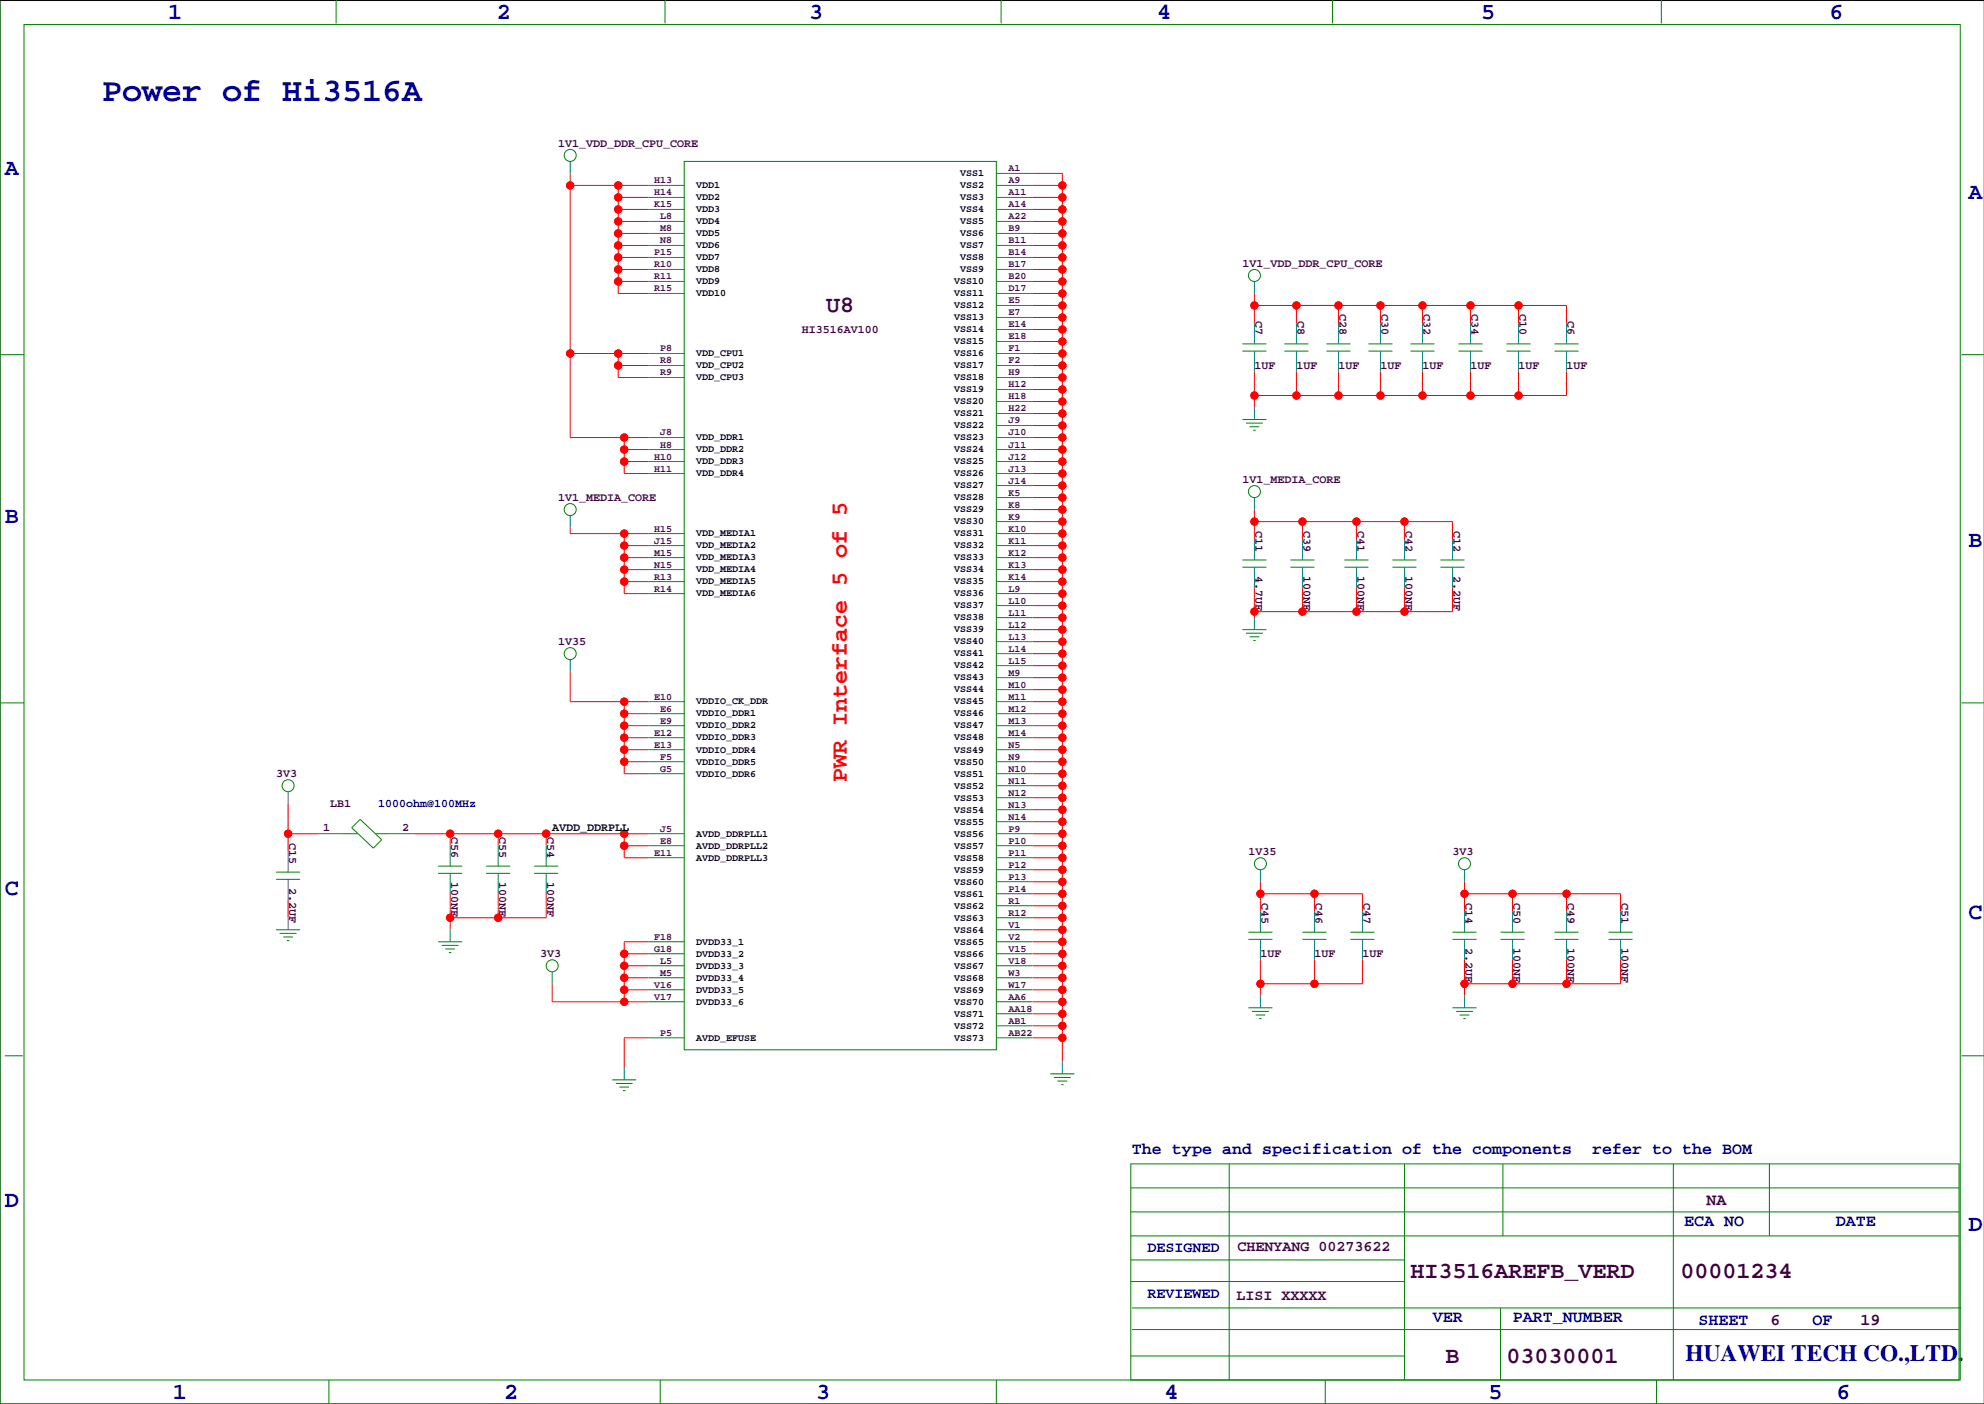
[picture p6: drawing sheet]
<svg xmlns="http://www.w3.org/2000/svg" width="420mm" height="297mm" viewBox="0 0 420 297" stroke-linecap="round" stroke-linejoin="round" font-family="sans-serif">
<defs><g id="words">
<text font-size="7.1" fill="#0000a0" x="21.6" y="21.3">Power of Hi3516A</text>
<g font-size="4.9" fill="#0000a0">
<text x="35.6" y="3.9">1</text>
<text x="105.2" y="3.9">2</text>
<text x="171.2" y="3.9">3</text>
<text x="244.9" y="3.9">4</text>
<text x="313.4" y="3.9">5</text>
<text x="387.1" y="3.9">6</text>
<text x="1" y="36.9">A</text>
<text x="416.6" y="42">A</text>
<text x="1" y="110.6">B</text>
<text x="416.6" y="115.7">B</text>
<text x="1" y="189.3">C</text>
<text x="416.6" y="194.4">C</text>
<text x="1" y="255.4">D</text>
<text x="416.6" y="260.5">D</text>
<text x="356.6" y="288">HUAWEI TECH CO.,LTD.</text>
<text x="36.6" y="296">1</text>
<text x="106.7" y="296">2</text>
<text x="172.7" y="296">3</text>
<text x="246.4" y="296">4</text>
<text x="315" y="296">5</text>
<text x="388.6" y="296">6</text>
</g>
<g font-size="4.9" fill="#400040">
<text x="174.8" y="66">U8</text>
<text x="298.5" y="270.5">HI3516AREFB_VERD</text>
<text x="355.6" y="270.5">00001234</text>
<text x="305.9" y="288.3">B</text>
<text x="318.8" y="288.3">03030001</text>
</g>
<text font-size="4.9" fill="#f00" x="179.2" y="165.4" transform="rotate(-90 179.2 165.4)">PWR Interface 5 of 5</text>
<g font-size="3.5" fill="#0000a0">
<text x="239.5" y="244.2">The type and specification of the components</text>
<text x="336.9" y="244.2">refer to the BOM</text>
<text x="356.4" y="259.4">ECA NO</text>
<text x="388.5" y="259.4">DATE</text>
<text x="303.1" y="279.7">VER</text>
<text x="320.1" y="279.7">PART_NUMBER</text>
<text x="359.4" y="280.3">SHEET</text>
<text x="383.5" y="280.3">OF</text>
</g>
<g font-size="3.5" fill="#400040">
<text x="361.1" y="254.9">NA</text>
<text x="374.6" y="280.3">6</text>
<text x="393.7" y="280.3">19</text>
</g>
<g font-size="3.2" fill="#0000a0">
<text x="242.8" y="264.9">DESIGNED</text>
<text x="242.8" y="274.5">REVIEWED</text>
</g>
<g font-size="3.2" fill="#400040">
<text x="261.9" y="264.7">CHENYANG 00273622</text>
<text x="261.6" y="275.1">LISI XXXXX</text>
</g>
<g font-size="2.5" fill="#400040">
<text x="118.1" y="31.1">1V1_VDD_DDR_CPU_CORE</text>
<text x="262.9" y="56.5">1V1_VDD_DDR_CPU_CORE</text>
<text x="169.7" y="70.4">HI3516AV100</text>
<text x="265.7" y="68" transform="rotate(90 265.7 68)">C7</text>
<text x="274.5" y="68" transform="rotate(90 274.5 68)">C8</text>
<text x="283.4" y="66.5" transform="rotate(90 283.4 66.5)">C28</text>
<text x="292.3" y="66.5" transform="rotate(90 292.3 66.5)">C30</text>
<text x="301.2" y="66.5" transform="rotate(90 301.2 66.5)">C32</text>
<text x="311.4" y="66.5" transform="rotate(90 311.4 66.5)">C34</text>
<text x="321.5" y="66.5" transform="rotate(90 321.5 66.5)">C10</text>
<text x="331.7" y="68" transform="rotate(90 331.7 68)">C6</text>
<text x="265.4" y="78.1">1UF</text>
<text x="274.3" y="78.1">1UF</text>
<text x="283.2" y="78.1">1UF</text>
<text x="292.1" y="78.1">1UF</text>
<text x="301" y="78.1">1UF</text>
<text x="311.2" y="78.1">1UF</text>
<text x="321.3" y="78.1">1UF</text>
<text x="331.5" y="78.1">1UF</text>
<text x="118.1" y="106">1V1_MEDIA_CORE</text>
<text x="262.9" y="102.2">1V1_MEDIA_CORE</text>
<text x="265.7" y="112.3" transform="rotate(90 265.7 112.3)">C11</text>
<text x="275.8" y="112.3" transform="rotate(90 275.8 112.3)">C39</text>
<text x="287.2" y="112.3" transform="rotate(90 287.2 112.3)">C41</text>
<text x="297.4" y="112.3" transform="rotate(90 297.4 112.3)">C42</text>
<text x="307.6" y="112.3" transform="rotate(90 307.6 112.3)">C12</text>
<text x="265.7" y="121.8" transform="rotate(90 265.7 121.8)">4.7UF</text>
<text x="275.8" y="121.8" transform="rotate(90 275.8 121.8)">100NF</text>
<text x="287.2" y="121.8" transform="rotate(90 287.2 121.8)">100NF</text>
<text x="297.4" y="121.8" transform="rotate(90 297.4 121.8)">100NF</text>
<text x="307.6" y="121.8" transform="rotate(90 307.6 121.8)">2.2UF</text>
<text x="118.1" y="136.5">1V35</text>
<text x="58.4" y="164.5">3V3</text>
<text x="69.8" y="170.8">LB1</text>
<text x="61.2" y="178.3" transform="rotate(90 61.2 178.3)">C15</text>
<text x="68.4" y="175.9">1</text>
<text x="85.1" y="175.9">2</text>
<text x="95.5" y="177" transform="rotate(90 95.5 177)">C56</text>
<text x="105.6" y="177" transform="rotate(90 105.6 177)">C55</text>
<text x="115.8" y="177" transform="rotate(90 115.8 177)">C54</text>
<text x="264.2" y="181">1V35</text>
<text x="307.3" y="181">3V3</text>
<text x="61.2" y="187.8" transform="rotate(90 61.2 187.8)">2.2UF</text>
<text x="95.5" y="186.5" transform="rotate(90 95.5 186.5)">100NF</text>
<text x="105.6" y="186.5" transform="rotate(90 105.6 186.5)">100NF</text>
<text x="115.8" y="186.5" transform="rotate(90 115.8 186.5)">100NF</text>
<text x="266.9" y="191" transform="rotate(90 266.9 191)">C45</text>
<text x="278.4" y="191" transform="rotate(90 278.4 191)">C46</text>
<text x="288.5" y="191" transform="rotate(90 288.5 191)">C47</text>
<text x="310.1" y="191" transform="rotate(90 310.1 191)">C14</text>
<text x="320.3" y="191" transform="rotate(90 320.3 191)">C50</text>
<text x="331.7" y="191" transform="rotate(90 331.7 191)">C49</text>
<text x="343.1" y="191" transform="rotate(90 343.1 191)">C51</text>
<text x="114.3" y="202.6">3V3</text>
<text x="266.7" y="202.6">1UF</text>
<text x="278.1" y="202.6">1UF</text>
<text x="288.3" y="202.6">1UF</text>
<text x="310.1" y="200.5" transform="rotate(90 310.1 200.5)">2.2UF</text>
<text x="320.3" y="200.5" transform="rotate(90 320.3 200.5)">100NF</text>
<text x="331.7" y="200.5" transform="rotate(90 331.7 200.5)">100NF</text>
<text x="343.1" y="200.5" transform="rotate(90 343.1 200.5)">100NF</text>
</g>
<text font-size="2.5" fill="#0000a0" x="80" y="170.8">1000ohm@100MHz</text>
<text font-size="2.5" x="116.8" y="175.9">AVDD_DDRPLL</text>
<g font-size="2.1" fill="#400040">
<text x="138.4" y="38.8">H13</text>
<text x="138.4" y="41.3">H14</text>
<text x="213.4" y="36.3">A1</text>
<text x="213.4" y="38.8">A9</text>
<text x="213.4" y="41.3">A11</text>
<text x="138.4" y="43.9">K15</text>
<text x="139.7" y="46.4">L8</text>
<text x="213.4" y="43.9">A14</text>
<text x="213.4" y="46.4">A22</text>
<text x="139.7" y="49">M8</text>
<text x="139.7" y="51.5">N8</text>
<text x="213.4" y="49">B9</text>
<text x="213.4" y="51.5">B11</text>
<text x="138.4" y="54">P15</text>
<text x="138.4" y="56.6">R10</text>
<text x="138.4" y="59.1">R11</text>
<text x="213.4" y="54">B14</text>
<text x="213.4" y="56.6">B17</text>
<text x="213.4" y="59.1">B20</text>
<text x="138.4" y="61.7">R15</text>
<text x="213.4" y="61.7">D17</text>
<text x="213.4" y="64.2">E5</text>
<text x="213.4" y="66.7">E7</text>
<text x="213.4" y="69.3">E14</text>
<text x="213.4" y="71.8">E18</text>
<text x="139.7" y="74.4">P8</text>
<text x="139.7" y="76.9">R8</text>
<text x="213.4" y="74.4">F1</text>
<text x="213.4" y="76.9">F2</text>
<text x="139.7" y="79.4">R9</text>
<text x="213.4" y="79.4">H9</text>
<text x="213.4" y="82">H12</text>
<text x="213.4" y="84.5">H18</text>
<text x="213.4" y="87.1">H22</text>
<text x="213.4" y="89.6">J9</text>
<text x="139.7" y="92.1">J8</text>
<text x="139.7" y="94.7">H8</text>
<text x="213.4" y="92.1">J10</text>
<text x="213.4" y="94.7">J11</text>
<text x="138.4" y="97.2">H10</text>
<text x="138.4" y="99.8">H11</text>
<text x="213.4" y="97.2">J12</text>
<text x="213.4" y="99.8">J13</text>
<text x="213.4" y="102.3">J14</text>
<text x="213.4" y="104.8">K5</text>
<text x="213.4" y="107.4">K8</text>
<text x="138.4" y="112.5">H15</text>
<text x="213.4" y="109.9">K9</text>
<text x="213.4" y="112.5">K10</text>
<text x="138.4" y="115">J15</text>
<text x="138.4" y="117.5">M15</text>
<text x="213.4" y="115">K11</text>
<text x="213.4" y="117.5">K12</text>
<text x="138.4" y="120.1">N15</text>
<text x="138.4" y="122.6">R13</text>
<text x="138.4" y="125.2">R14</text>
<text x="213.4" y="120.1">K13</text>
<text x="213.4" y="122.6">K14</text>
<text x="213.4" y="125.2">L9</text>
<text x="213.4" y="127.7">L10</text>
<text x="213.4" y="130.2">L11</text>
<text x="213.4" y="132.8">L12</text>
<text x="213.4" y="135.3">L13</text>
<text x="213.4" y="137.9">L14</text>
<text x="213.4" y="140.4">L15</text>
<text x="213.4" y="142.9">M9</text>
<text x="138.4" y="148">E10</text>
<text x="213.4" y="145.5">M10</text>
<text x="213.4" y="148">M11</text>
<text x="138.4" y="155.6">E12</text>
<text x="139.7" y="150.6">E6</text>
<text x="139.7" y="153.1">E9</text>
<text x="213.4" y="150.6">M12</text>
<text x="213.4" y="153.1">M13</text>
<text x="213.4" y="155.6">M14</text>
<text x="138.4" y="158.2">E13</text>
<text x="139.7" y="160.7">F5</text>
<text x="213.4" y="158.2">N5</text>
<text x="213.4" y="160.7">N9</text>
<text x="139.7" y="163.3">G5</text>
<text x="213.4" y="163.3">N10</text>
<text x="213.4" y="165.8">N11</text>
<text x="213.4" y="168.3">N12</text>
<text x="213.4" y="170.9">N13</text>
<text x="213.4" y="173.4">N14</text>
<text x="139.7" y="176">J5</text>
<text x="139.7" y="178.5">E8</text>
<text x="213.4" y="176">P9</text>
<text x="213.4" y="178.5">P10</text>
<text x="138.4" y="181">E11</text>
<text x="213.4" y="181">P11</text>
<text x="213.4" y="183.6">P12</text>
<text x="213.4" y="186.1">P13</text>
<text x="213.4" y="188.7">P14</text>
<text x="213.4" y="191.2">R1</text>
<text x="213.4" y="193.7">R12</text>
<text x="213.4" y="196.3">V1</text>
<text x="138.4" y="198.8">F18</text>
<text x="138.4" y="201.4">G18</text>
<text x="139.7" y="203.9">L5</text>
<text x="213.4" y="198.8">V2</text>
<text x="213.4" y="201.4">V15</text>
<text x="213.4" y="203.9">V18</text>
<text x="138.4" y="209">V16</text>
<text x="139.7" y="206.4">M5</text>
<text x="213.4" y="206.4">W3</text>
<text x="213.4" y="209">W17</text>
<text x="138.4" y="211.5">V17</text>
<text x="213.4" y="211.5">AA6</text>
<text x="213.4" y="214.1">AA18</text>
<text x="139.7" y="219.1">P5</text>
<text x="213.4" y="216.6">AB1</text>
<text x="213.4" y="219.1">AB22</text>
</g>
<g font-size="2.1">
<text x="147.3" y="39.8">VDD1</text>
<text x="203.2" y="37.3">VSS1</text>
<text x="203.2" y="39.8">VSS2</text>
<text x="147.3" y="42.4">VDD2</text>
<text x="147.3" y="44.9">VDD3</text>
<text x="147.3" y="47.4">VDD4</text>
<text x="203.2" y="42.4">VSS3</text>
<text x="203.2" y="44.9">VSS4</text>
<text x="203.2" y="47.4">VSS5</text>
<text x="147.3" y="50">VDD5</text>
<text x="147.3" y="52.5">VDD6</text>
<text x="203.2" y="50">VSS6</text>
<text x="203.2" y="52.5">VSS7</text>
<text x="147.3" y="55.1">VDD7</text>
<text x="147.3" y="57.6">VDD8</text>
<text x="203.2" y="55.1">VSS8</text>
<text x="203.2" y="57.6">VSS9</text>
<text x="147.3" y="60.1">VDD9</text>
<text x="147.3" y="62.7">VDD10</text>
<text x="201.9" y="60.1">VSS10</text>
<text x="201.9" y="62.7">VSS11</text>
<text x="201.9" y="65.2">VSS12</text>
<text x="201.9" y="67.8">VSS13</text>
<text x="201.9" y="70.3">VSS14</text>
<text x="147.3" y="75.4">VDD_CPU1</text>
<text x="147.3" y="77.9">VDD_CPU2</text>
<text x="201.9" y="72.8">VSS15</text>
<text x="201.9" y="75.4">VSS16</text>
<text x="201.9" y="77.9">VSS17</text>
<text x="147.3" y="80.5">VDD_CPU3</text>
<text x="201.9" y="80.5">VSS18</text>
<text x="201.9" y="83">VSS19</text>
<text x="201.9" y="85.5">VSS20</text>
<text x="201.9" y="88.1">VSS21</text>
<text x="147.3" y="93.2">VDD_DDR1</text>
<text x="147.3" y="95.7">VDD_DDR2</text>
<text x="201.9" y="90.6">VSS22</text>
<text x="201.9" y="93.2">VSS23</text>
<text x="201.9" y="95.7">VSS24</text>
<text x="147.3" y="98.2">VDD_DDR3</text>
<text x="147.3" y="100.8">VDD_DDR4</text>
<text x="201.9" y="98.2">VSS25</text>
<text x="201.9" y="100.8">VSS26</text>
<text x="201.9" y="103.3">VSS27</text>
<text x="201.9" y="105.9">VSS28</text>
<text x="147.3" y="113.5">VDD_MEDIA1</text>
<text x="201.9" y="108.4">VSS29</text>
<text x="201.9" y="110.9">VSS30</text>
<text x="201.9" y="113.5">VSS31</text>
<text x="147.3" y="116">VDD_MEDIA2</text>
<text x="147.3" y="118.6">VDD_MEDIA3</text>
<text x="201.9" y="116">VSS32</text>
<text x="201.9" y="118.6">VSS33</text>
<text x="147.3" y="121.1">VDD_MEDIA4</text>
<text x="147.3" y="123.6">VDD_MEDIA5</text>
<text x="201.9" y="121.1">VSS34</text>
<text x="201.9" y="123.6">VSS35</text>
<text x="147.3" y="126.2">VDD_MEDIA6</text>
<text x="201.9" y="126.2">VSS36</text>
<text x="201.9" y="128.7">VSS37</text>
<text x="201.9" y="131.3">VSS38</text>
<text x="201.9" y="133.8">VSS39</text>
<text x="201.9" y="136.3">VSS40</text>
<text x="201.9" y="138.9">VSS41</text>
<text x="201.9" y="141.4">VSS42</text>
<text x="201.9" y="144">VSS43</text>
<text x="147.3" y="149">VDDIO_CK_DDR</text>
<text x="201.9" y="146.5">VSS44</text>
<text x="201.9" y="149">VSS45</text>
<text x="147.3" y="151.6">VDDIO_DDR1</text>
<text x="147.3" y="154.1">VDDIO_DDR2</text>
<text x="201.9" y="151.6">VSS46</text>
<text x="201.9" y="154.1">VSS47</text>
<text x="147.3" y="156.7">VDDIO_DDR3</text>
<text x="147.3" y="159.2">VDDIO_DDR4</text>
<text x="147.3" y="161.7">VDDIO_DDR5</text>
<text x="201.9" y="156.7">VSS48</text>
<text x="201.9" y="159.2">VSS49</text>
<text x="201.9" y="161.7">VSS50</text>
<text x="147.3" y="164.3">VDDIO_DDR6</text>
<text x="201.9" y="164.3">VSS51</text>
<text x="201.9" y="166.8">VSS52</text>
<text x="201.9" y="169.4">VSS53</text>
<text x="201.9" y="171.9">VSS54</text>
<text x="147.3" y="177">AVDD_DDRPLL1</text>
<text x="147.3" y="179.5">AVDD_DDRPLL2</text>
<text x="201.9" y="174.4">VSS55</text>
<text x="201.9" y="177">VSS56</text>
<text x="201.9" y="179.5">VSS57</text>
<text x="147.3" y="182.1">AVDD_DDRPLL3</text>
<text x="201.9" y="182.1">VSS58</text>
<text x="201.9" y="184.6">VSS59</text>
<text x="201.9" y="187.1">VSS60</text>
<text x="201.9" y="189.7">VSS61</text>
<text x="201.9" y="192.2">VSS62</text>
<text x="201.9" y="194.8">VSS63</text>
<text x="201.9" y="197.3">VSS64</text>
<text x="147.3" y="199.8">DVDD33_1</text>
<text x="147.3" y="202.4">DVDD33_2</text>
<text x="201.9" y="199.8">VSS65</text>
<text x="201.9" y="202.4">VSS66</text>
<text x="147.3" y="204.9">DVDD33_3</text>
<text x="147.3" y="207.5">DVDD33_4</text>
<text x="201.9" y="204.9">VSS67</text>
<text x="201.9" y="207.5">VSS68</text>
<text x="147.3" y="210">DVDD33_5</text>
<text x="147.3" y="212.5">DVDD33_6</text>
<text x="201.9" y="210">VSS69</text>
<text x="201.9" y="212.5">VSS70</text>
<text x="201.9" y="215.1">VSS71</text>
<text x="147.3" y="220.2">AVDD_EFUSE</text>
<text x="201.9" y="217.6">VSS72</text>
<text x="201.9" y="220.2">VSS73</text>
</g>
</g></defs>
<path d="M419.9 .1h-419.9v296.9h419.9" fill="none" stroke="#000" stroke-width=".21"/>
<g fill="none" stroke="#008080" stroke-width=".21">
<path d="M120.6 34.1v2.6M137.2 39.2h7.6M210.8 36.7h7.6M210.8 39.2h7.6M137.2 41.8h7.6M137.2 44.3h7.6M137.2 46.8h7.6M137.2 49.4h7.6M137.2 51.9h7.6M137.2 54.5h7.6M137.2 57h7.6M137.2 59.5h7.6"/>
<path d="M210.8 41.8h7.6M210.8 44.3h7.6M210.8 46.8h7.6M210.8 49.4h7.6M210.8 51.9h7.6M210.8 54.5h7.6M210.8 57h7.6M210.8 59.5h7.6M265.4 59.5v2.6M137.2 62.1h7.6M137.2 74.8h7.6M137.2 77.3h7.6"/>
<path d="M137.2 79.9h7.6M210.8 62.1h7.6M210.8 64.6h7.6M210.8 67.2h7.6M210.8 69.7h7.6M210.8 72.2h7.6M210.8 74.8h7.6M210.8 77.3h7.6M210.8 79.9h7.6M265.4 68.4v4.4M265.4 74.3v4.3M274.3 68.4v4.4"/>
<path d="M274.3 74.3v4.3M283.2 68.4v4.4M283.2 74.3v4.3M292.1 68.4v4.4M292.1 74.3v4.3M301 68.4v4.4M301 74.3v4.3M311.1 68.4v4.4M311.1 74.3v4.3M321.3 68.4v4.4M321.3 74.3v4.3M331.5 68.4v4.4"/>
<path d="M331.5 74.3v4.3M137.2 92.6h7.6M137.2 95.1h7.6M137.2 97.6h7.6M210.8 82.4h7.6M210.8 84.9h7.6M210.8 87.5h7.6M210.8 90h7.6M210.8 92.6h7.6M210.8 95.1h7.6M210.8 97.6h7.6M265.4 86.2v2.6"/>
<path d="M120.6 109.1v2.5M137.2 100.2h7.6M137.2 112.9h7.6M137.2 115.4h7.6M137.2 118h7.6M210.8 100.2h7.6M210.8 102.7h7.6M210.8 105.3h7.6M210.8 107.8h7.6M210.8 110.3h7.6M210.8 112.9h7.6M210.8 115.4h7.6"/>
<path d="M210.8 118h7.6M265.4 105.3v2.5M265.4 114.2v4.3M275.6 114.2v4.3M287 114.2v4.3M297.2 114.2v4.3M307.3 114.2v4.3M120.6 139.6v2.5M137.2 120.5h7.6M137.2 123h7.6M137.2 125.6h7.6M210.8 120.5h7.6"/>
<path d="M210.8 123h7.6M210.8 125.6h7.6M210.8 128.1h7.6M210.8 130.7h7.6M210.8 133.2h7.6M210.8 135.7h7.6M210.8 138.3h7.6M265.4 120v4.3M265.4 130.7v2.5M275.6 120v4.3M287 120v4.3M297.2 120v4.3"/>
<path d="M307.3 120v4.3M137.2 148.4h7.6M137.2 151h7.6M137.2 153.5h7.6M137.2 156.1h7.6M137.2 158.6h7.6M210.8 140.8h7.6M210.8 143.4h7.6M210.8 145.9h7.6M210.8 148.4h7.6M210.8 151h7.6M210.8 153.5h7.6"/>
<path d="M210.8 156.1h7.6M210.8 158.6h7.6M61 167.5v2.5M67.3 176.4h5.1M82.5 176.4h5.1M95.2 178.9v4.3M105.4 178.9v4.3M115.6 178.9v4.3M137.2 176.4h7.6M137.2 161.1h7.6M137.2 163.7h7.6M137.2 178.9h7.6"/>
<path d="M210.8 176.4h7.6M210.8 161.1h7.6M210.8 163.7h7.6M210.8 166.2h7.6M210.8 168.8h7.6M210.8 171.3h7.6M210.8 173.8h7.6M210.8 178.9h7.6M61 180.2v4.3M61 186v4.4M61 194.2v2.5M95.2 184.8v4.3"/>
<path d="M95.2 196.7v2.5M105.4 184.8v4.3M115.6 184.8v4.3M137.2 181.5h7.6M137.2 199.2h7.6M210.8 181.5h7.6M210.8 184h7.6M210.8 186.5h7.6M210.8 189.1h7.6M210.8 191.6h7.6M210.8 194.2h7.6M210.8 196.7h7.6"/>
<path d="M210.8 199.2h7.6M266.7 184v2.5M266.7 192.9v4.3M266.7 198.7v4.4M278.1 192.9v4.3M278.1 198.7v4.4M288.3 192.9v4.3M288.3 198.7v4.4M309.9 184v2.5M309.9 192.9v4.3M309.9 198.7v4.4M320 192.9v4.3"/>
<path d="M320 198.7v4.4M331.5 192.9v4.3M331.5 198.7v4.4M342.9 192.9v4.3M342.9 198.7v4.4M116.8 205.6v2.5M137.2 201.8h7.6M137.2 204.3h7.6M137.2 206.9h7.6M137.2 209.4h7.6M137.2 211.9h7.6M137.2 219.6h7.6"/>
<path d="M210.8 201.8h7.6M210.8 204.3h7.6M210.8 206.9h7.6M210.8 209.4h7.6M210.8 211.9h7.6M210.8 214.5h7.6M210.8 217h7.6M210.8 219.6h7.6M266.7 210.7v2.5M309.9 210.7v2.5M132.1 225.9v2.6M224.8 224.6v2.6"/>
</g>
<g fill="none" stroke="#008000" stroke-width=".21">
<path d="M0 -.1v297.1h419.9M71.1 0v4.9M140.7 0v4.9M211.8 0v4.9M281.9 0v4.9M351.5 0v4.9M5.1 5.2h409.7v286.8h-409.7zM144.8 34.1h66v188h-66zM0 75h5.1M262.9 72.8h5.1M262.9 74.3h5.1M271.8 72.8h5.1"/>
<path d="M271.8 74.3h5.1M280.7 72.8h5.1M280.7 74.3h5.1M289.6 72.8h5M289.6 74.3h5M298.4 72.8h5.1M298.4 74.3h5.1M308.6 72.8h5.1M308.6 74.3h5.1M318.8 72.8h5M318.8 74.3h5M328.9 72.8h5.1"/>
<path d="M328.9 74.3h5.1M415 75h4.9M262.9 88.8h5.1M263.7 89.5h3.5M264.4 90.3h2M265.2 91h.5M262.9 118.5h5.1M273 118.5h5.1M284.5 118.5h5.1M294.6 118.5h5.1M304.8 118.5h5.1M262.9 133.2h5.1"/>
<path d="M262.9 120h5.1M263.7 134h3.5M264.4 134.7h2M265.2 135.5h.5M273 120h5.1M284.5 120h5.1M294.6 120h5.1M304.8 120h5.1M0 148.7h5.1M415 148.7h4.9M72.4 176.4h3.3M76.2 173.3l4.6 4.4-1.8 1.7-4.6-4.3z"/>
<path d="M79.5 176.4h3M58.4 196.7h5.1M58.4 184.5h5.1M58.4 186h5.1M59.2 197.5h3.5M59.9 198.2h2.1M60.7 199h.5M92.7 199.2h5.1M92.7 183.2h5.1M92.7 184.8h5.1M102.9 183.2h5M102.9 184.8h5"/>
<path d="M113 183.2h5.1M113 184.8h5.1M264.2 197.2h5M264.2 198.7h5M275.6 197.2h5.1M275.6 198.7h5.1M285.8 197.2h5M285.8 198.7h5M307.3 197.2h5.1M307.3 198.7h5.1M317.5 197.2h5.1M317.5 198.7h5.1"/>
<path d="M328.9 197.2h5.1M328.9 198.7h5.1M340.4 197.2h5M340.4 198.7h5M93.5 200h3.5M94.2 200.8h2.1M95 201.5h.5M264.2 213.2h5M264.9 214h3.6M265.7 214.7h2M266.4 215.5h.6M307.3 213.2h5.1"/>
<path d="M308.1 214h3.6M308.9 214.7h2M309.6 215.5h.5M1 223.4h3.8M129.5 228.5h5.1M130.3 229.2h3.6M131.1 230h2M131.8 230.7h.5M222.2 227.2h5.1M223 228h3.6M223.8 228.7h2M224.5 229.5h.5"/>
<path d="M415 223.4h4.9M239.3 246.2h175.2v45.8h-175.2zM239.3 251.3h175.2M239.3 256.4h175.2M260.1 246.2v45.8M297.2 246.2v45.8M318 246.2v15.3M354.1 246.2v45.8M374.4 246.2v15.3M239.3 266.6h57.9M239.3 261.5h175.2M239.3 271.1h57.9"/>
<path d="M239.5 276.7h175.5M317.5 276.7v15.3M69.6 292v5M139.7 292v5M210.8 292v5M239.3 286.9h57.9M239.5 281.3h175M280.4 292v5M350.5 292v5M383.5 287.4h.1"/>
<circle cx="120.6" cy="32.9" r="1.27"/>
<circle cx="265.4" cy="58.3" r="1.27"/>
<circle cx="120.6" cy="107.8" r="1.27"/>
<circle cx="265.4" cy="104" r="1.27"/>
<circle cx="120.6" cy="138.3" r="1.27"/>
<circle cx="61" cy="166.2" r="1.27"/>
<circle cx="266.7" cy="182.7" r="1.27"/>
<circle cx="309.9" cy="182.7" r="1.27"/>
<circle cx="116.8" cy="204.3" r="1.27"/>
</g>
<g fill="none" stroke="#f00" stroke-width=".21">
<path d="M120.6 36.7v55.9h16.6M120.6 39.2h16.6M130.8 39.2v22.9h6.4M218.4 36.7h6.4v187.9M218.4 39.2h6.4M130.8 59.5h6.4M130.8 57h6.4M130.8 54.5h6.4M130.8 51.9h6.4M130.8 46.8h6.4M130.8 44.3h6.4M130.8 49.4h6.4"/>
<path d="M130.8 41.8h6.4M218.4 59.5h6.4M218.4 57h6.4M218.4 54.5h6.4M218.4 51.9h6.4M218.4 46.8h6.4M218.4 44.3h6.4M218.4 49.4h6.4M218.4 41.8h6.4M120.6 74.8h16.6M130.8 77.3h6.4M130.8 74.8v5.1h6.4"/>
<path d="M218.4 62.1h6.4M218.4 64.6h6.4M218.4 67.2h6.4M218.4 74.8h6.4M218.4 69.7h6.4M218.4 72.2h6.4M218.4 77.3h6.4M218.4 79.9h6.4M265.4 64.6h66.1v3.8M265.4 62.1v6.3M265.4 78.6v7.6M274.3 64.6v3.8"/>
<path d="M274.3 78.6v5.1M283.2 64.6v3.8M283.2 78.6v5.1M292.1 64.6v3.8M292.1 78.6v5.1M301 64.6v3.8M301 78.6v5.1M311.1 64.6v3.8M311.1 78.6v5.1M321.3 64.6v3.8M321.3 78.6v5.1M331.5 78.6v5.1h-66.1"/>
<path d="M132.1 92.6v7.6h5.1M132.1 95.1h5.1M132.1 97.6h5.1M218.4 92.6h6.4M218.4 90h6.4M218.4 95.1h6.4M218.4 97.6h6.4M218.4 82.4h6.4M218.4 84.9h6.4M218.4 87.5h6.4M120.6 111.6v1.3h16.6M132.1 112.9v12.7h5.1"/>
<path d="M132.1 115.4h5.1M132.1 118h5.1M218.4 102.7h6.4M218.4 107.8h6.4M218.4 110.3h6.4M218.4 112.9h6.4M218.4 115.4h6.4M218.4 118h6.4M218.4 105.3h6.4M218.4 100.2h6.4M265.4 107.8v6.4M265.4 110.3h41.9v3.9"/>
<path d="M275.6 110.3v3.9M287 110.3v3.9M297.2 110.3v3.9M132.1 120.5h5.1M132.1 123h5.1M218.4 133.2h6.4M218.4 135.7h6.4M218.4 138.3h6.4M218.4 120.5h6.4M218.4 123h6.4M218.4 130.7h6.4M218.4 125.6h6.4"/>
<path d="M218.4 128.1h6.4M265.4 124.3v6.4M275.6 124.3v5.1M287 124.3v5.1M297.2 124.3v5.1M307.3 124.3v5.1h-41.9M120.6 142.1v6.3h16.6M132.1 148.4v15.3h5.1M132.1 156.1h5.1M132.1 151h5.1M132.1 153.5h5.1M132.1 158.6h5.1"/>
<path d="M218.4 140.8h6.4M218.4 143.4h6.4M218.4 145.9h6.4M218.4 148.4h6.4M218.4 156.1h6.4M218.4 151h6.4M218.4 153.5h6.4M218.4 158.6h6.4M61 176.4h6.3M61 170v10.2M87.6 176.4h49.6M95.2 176.4v2.5"/>
<path d="M105.4 176.4v2.5M115.6 176.4v2.5M132.1 176.4v5.1h5.1M132.1 178.9h5.1M132.1 161.1h5.1M218.4 176.4h6.4M218.4 178.9h6.4M218.4 161.1h6.4M218.4 163.7h6.4M218.4 166.2h6.4M218.4 168.8h6.4M218.4 171.3h6.4"/>
<path d="M218.4 173.8h6.4M61 190.4v3.8M95.2 189.1v7.6M105.4 189.1v5.1M115.6 189.1v5.1h-20.4M137.2 199.2h-5.1v12.7M218.4 181.5h6.4M218.4 194.2h6.4M218.4 199.2h6.4M218.4 189.1h6.4M218.4 191.6h6.4M218.4 184h6.4"/>
<path d="M218.4 186.5h6.4M218.4 196.7h6.4M266.7 189.1h21.6v3.8M266.7 186.5v6.4M278.1 189.1v3.8M309.9 189.1h33v3.8M309.9 186.5v6.4M320 189.1v3.8M331.5 189.1v3.8M116.8 208.1v3.8h20.4M132.1 209.4h5.1M132.1 206.9h5.1"/>
<path d="M132.1 204.3h5.1M132.1 201.8h5.1M137.2 219.6h-5.1v6.3M218.4 209.4h6.4M218.4 211.9h6.4M218.4 206.9h6.4M218.4 204.3h6.4M218.4 201.8h6.4M218.4 217h6.4M218.4 219.6h6.4M218.4 214.5h6.4M266.7 203.1v7.6"/>
<path d="M278.1 203.1v5M288.3 203.1v5h-21.6M309.9 203.1v7.6M320 203.1v5M331.5 203.1v5M342.9 203.1v5h-33"/>
<circle cx="120.7" cy="39.2" r=".76"/>
<circle cx="130.8" cy="39.2" r=".76"/>
<circle cx="224.8" cy="39.2" r=".76"/>
<circle cx="130.8" cy="51.9" r=".76"/>
<circle cx="130.8" cy="59.5" r=".76"/>
<circle cx="130.8" cy="46.8" r=".76"/>
<circle cx="130.8" cy="54.5" r=".76"/>
<circle cx="130.8" cy="41.8" r=".76"/>
<circle cx="130.8" cy="57" r=".76"/>
<circle cx="130.8" cy="44.3" r=".76"/>
<circle cx="130.8" cy="49.4" r=".76"/>
<circle cx="224.8" cy="51.9" r=".76"/>
<circle cx="224.8" cy="59.5" r=".76"/>
<circle cx="224.8" cy="46.8" r=".76"/>
<circle cx="224.8" cy="54.5" r=".76"/>
<circle cx="224.8" cy="41.8" r=".76"/>
<circle cx="224.8" cy="44.3" r=".76"/>
<circle cx="224.8" cy="57" r=".76"/>
<circle cx="224.8" cy="49.4" r=".76"/>
<circle cx="120.7" cy="74.8" r=".76"/>
<circle cx="130.8" cy="77.3" r=".76"/>
<circle cx="130.8" cy="74.8" r=".76"/>
<circle cx="224.8" cy="77.3" r=".76"/>
<circle cx="224.8" cy="64.6" r=".76"/>
<circle cx="224.8" cy="72.2" r=".76"/>
<circle cx="224.8" cy="67.2" r=".76"/>
<circle cx="224.8" cy="79.9" r=".76"/>
<circle cx="224.8" cy="69.7" r=".76"/>
<circle cx="224.8" cy="62.1" r=".76"/>
<circle cx="224.8" cy="74.8" r=".76"/>
<circle cx="265.4" cy="64.6" r=".76"/>
<circle cx="274.3" cy="64.6" r=".76"/>
<circle cx="283.2" cy="64.6" r=".76"/>
<circle cx="292.1" cy="64.6" r=".76"/>
<circle cx="301" cy="64.6" r=".76"/>
<circle cx="311.2" cy="64.6" r=".76"/>
<circle cx="321.3" cy="64.6" r=".76"/>
<circle cx="132.1" cy="97.6" r=".76"/>
<circle cx="132.1" cy="92.6" r=".76"/>
<circle cx="132.1" cy="95.1" r=".76"/>
<circle cx="224.8" cy="90" r=".76"/>
<circle cx="224.8" cy="84.9" r=".76"/>
<circle cx="224.8" cy="97.6" r=".76"/>
<circle cx="224.8" cy="92.6" r=".76"/>
<circle cx="224.8" cy="95.1" r=".76"/>
<circle cx="224.8" cy="82.4" r=".76"/>
<circle cx="224.8" cy="87.5" r=".76"/>
<circle cx="265.4" cy="83.7" r=".76"/>
<circle cx="274.3" cy="83.7" r=".76"/>
<circle cx="283.2" cy="83.7" r=".76"/>
<circle cx="292.1" cy="83.7" r=".76"/>
<circle cx="301" cy="83.7" r=".76"/>
<circle cx="311.2" cy="83.7" r=".76"/>
<circle cx="321.3" cy="83.7" r=".76"/>
<circle cx="132.1" cy="115.4" r=".76"/>
<circle cx="132.1" cy="118" r=".76"/>
<circle cx="132.1" cy="112.9" r=".76"/>
<circle cx="224.8" cy="115.4" r=".76"/>
<circle cx="224.8" cy="102.7" r=".76"/>
<circle cx="224.8" cy="118" r=".76"/>
<circle cx="224.8" cy="110.3" r=".76"/>
<circle cx="224.8" cy="105.3" r=".76"/>
<circle cx="224.8" cy="107.8" r=".76"/>
<circle cx="224.8" cy="112.9" r=".76"/>
<circle cx="224.8" cy="100.2" r=".76"/>
<circle cx="265.4" cy="110.3" r=".76"/>
<circle cx="275.6" cy="110.3" r=".76"/>
<circle cx="287" cy="110.3" r=".76"/>
<circle cx="297.2" cy="110.3" r=".76"/>
<circle cx="132.1" cy="120.5" r=".76"/>
<circle cx="132.1" cy="123" r=".76"/>
<circle cx="224.8" cy="130.7" r=".76"/>
<circle cx="224.8" cy="120.5" r=".76"/>
<circle cx="224.8" cy="133.2" r=".76"/>
<circle cx="224.8" cy="138.3" r=".76"/>
<circle cx="224.8" cy="125.6" r=".76"/>
<circle cx="224.8" cy="128.1" r=".76"/>
<circle cx="224.8" cy="123" r=".76"/>
<circle cx="224.8" cy="135.7" r=".76"/>
<circle cx="265.4" cy="129.4" r=".76"/>
<circle cx="275.6" cy="129.4" r=".76"/>
<circle cx="287" cy="129.4" r=".76"/>
<circle cx="297.2" cy="129.4" r=".76"/>
<circle cx="132.1" cy="156.1" r=".76"/>
<circle cx="132.1" cy="158.6" r=".76"/>
<circle cx="132.1" cy="151" r=".76"/>
<circle cx="132.1" cy="153.5" r=".76"/>
<circle cx="132.1" cy="148.4" r=".76"/>
<circle cx="224.8" cy="143.4" r=".76"/>
<circle cx="224.8" cy="156.1" r=".76"/>
<circle cx="224.8" cy="158.6" r=".76"/>
<circle cx="224.8" cy="145.9" r=".76"/>
<circle cx="224.8" cy="151" r=".76"/>
<circle cx="224.8" cy="140.8" r=".76"/>
<circle cx="224.8" cy="153.5" r=".76"/>
<circle cx="224.8" cy="148.4" r=".76"/>
<circle cx="61" cy="176.4" r=".76"/>
<circle cx="95.3" cy="176.4" r=".76"/>
<circle cx="105.4" cy="176.4" r=".76"/>
<circle cx="115.6" cy="176.4" r=".76"/>
<circle cx="132.1" cy="176.4" r=".76"/>
<circle cx="132.1" cy="178.9" r=".76"/>
<circle cx="132.1" cy="161.1" r=".76"/>
<circle cx="224.8" cy="168.8" r=".76"/>
<circle cx="224.8" cy="171.3" r=".76"/>
<circle cx="224.8" cy="176.4" r=".76"/>
<circle cx="224.8" cy="163.7" r=".76"/>
<circle cx="224.8" cy="166.2" r=".76"/>
<circle cx="224.8" cy="178.9" r=".76"/>
<circle cx="224.8" cy="173.8" r=".76"/>
<circle cx="224.8" cy="161.1" r=".76"/>
<circle cx="95.3" cy="194.2" r=".76"/>
<circle cx="105.4" cy="194.2" r=".76"/>
<circle cx="224.8" cy="194.2" r=".76"/>
<circle cx="224.8" cy="181.5" r=".76"/>
<circle cx="224.8" cy="184" r=".76"/>
<circle cx="224.8" cy="196.7" r=".76"/>
<circle cx="224.8" cy="189.1" r=".76"/>
<circle cx="224.8" cy="191.6" r=".76"/>
<circle cx="224.8" cy="186.5" r=".76"/>
<circle cx="224.8" cy="199.2" r=".76"/>
<circle cx="266.7" cy="189.1" r=".76"/>
<circle cx="278.1" cy="189.1" r=".76"/>
<circle cx="309.9" cy="189.1" r=".76"/>
<circle cx="320" cy="189.1" r=".76"/>
<circle cx="331.5" cy="189.1" r=".76"/>
<circle cx="132.1" cy="211.9" r=".76"/>
<circle cx="132.1" cy="206.9" r=".76"/>
<circle cx="132.1" cy="209.4" r=".76"/>
<circle cx="132.1" cy="201.8" r=".76"/>
<circle cx="132.1" cy="204.3" r=".76"/>
<circle cx="224.8" cy="217" r=".76"/>
<circle cx="224.8" cy="214.5" r=".76"/>
<circle cx="224.8" cy="211.9" r=".76"/>
<circle cx="224.8" cy="206.9" r=".76"/>
<circle cx="224.8" cy="209.4" r=".76"/>
<circle cx="224.8" cy="201.8" r=".76"/>
<circle cx="224.8" cy="219.6" r=".76"/>
<circle cx="224.8" cy="204.3" r=".76"/>
<circle cx="266.7" cy="208.1" r=".76"/>
<circle cx="278.1" cy="208.1" r=".76"/>
<circle cx="309.9" cy="208.1" r=".76"/>
<circle cx="320" cy="208.1" r=".76"/>
<circle cx="331.5" cy="208.1" r=".76"/>
</g>
<g fill="#f00" stroke="#f00" stroke-width=".21">
<circle cx="331.5" cy="208.1" r=".76"/>
<circle cx="320" cy="208.1" r=".76"/>
<circle cx="309.9" cy="208.1" r=".76"/>
<circle cx="321.3" cy="83.7" r=".76"/>
<circle cx="311.2" cy="83.7" r=".76"/>
<circle cx="301" cy="83.7" r=".76"/>
<circle cx="292.1" cy="83.7" r=".76"/>
<circle cx="274.3" cy="83.7" r=".76"/>
<circle cx="283.2" cy="83.7" r=".76"/>
<circle cx="265.4" cy="83.7" r=".76"/>
<circle cx="132.1" cy="178.9" r=".76"/>
<circle cx="132.1" cy="176.4" r=".76"/>
<circle cx="115.6" cy="176.4" r=".76"/>
<circle cx="105.4" cy="176.4" r=".76"/>
<circle cx="95.3" cy="176.4" r=".76"/>
<circle cx="105.4" cy="194.2" r=".76"/>
<circle cx="95.3" cy="194.2" r=".76"/>
<circle cx="61" cy="176.4" r=".76"/>
<circle cx="132.1" cy="201.8" r=".76"/>
<circle cx="132.1" cy="204.3" r=".76"/>
<circle cx="132.1" cy="206.9" r=".76"/>
<circle cx="132.1" cy="209.4" r=".76"/>
<circle cx="132.1" cy="211.9" r=".76"/>
<circle cx="224.8" cy="92.6" r=".76"/>
<circle cx="224.8" cy="90" r=".76"/>
<circle cx="224.8" cy="87.5" r=".76"/>
<circle cx="224.8" cy="59.5" r=".76"/>
<circle cx="224.8" cy="57" r=".76"/>
<circle cx="224.8" cy="54.5" r=".76"/>
<circle cx="224.8" cy="51.9" r=".76"/>
<circle cx="224.8" cy="46.8" r=".76"/>
<circle cx="224.8" cy="44.3" r=".76"/>
<circle cx="224.8" cy="49.4" r=".76"/>
<circle cx="224.8" cy="41.8" r=".76"/>
<circle cx="224.8" cy="39.2" r=".76"/>
<circle cx="224.8" cy="62.1" r=".76"/>
<circle cx="224.8" cy="102.7" r=".76"/>
<circle cx="224.8" cy="107.8" r=".76"/>
<circle cx="224.8" cy="110.3" r=".76"/>
<circle cx="224.8" cy="112.9" r=".76"/>
<circle cx="224.8" cy="115.4" r=".76"/>
<circle cx="224.8" cy="118" r=".76"/>
<circle cx="224.8" cy="95.1" r=".76"/>
<circle cx="224.8" cy="97.6" r=".76"/>
<circle cx="224.8" cy="105.3" r=".76"/>
<circle cx="224.8" cy="100.2" r=".76"/>
<circle cx="224.8" cy="133.2" r=".76"/>
<circle cx="224.8" cy="135.7" r=".76"/>
<circle cx="224.8" cy="138.3" r=".76"/>
<circle cx="224.8" cy="140.8" r=".76"/>
<circle cx="224.8" cy="143.4" r=".76"/>
<circle cx="224.8" cy="120.5" r=".76"/>
<circle cx="224.8" cy="123" r=".76"/>
<circle cx="224.8" cy="130.7" r=".76"/>
<circle cx="224.8" cy="125.6" r=".76"/>
<circle cx="224.8" cy="128.1" r=".76"/>
<circle cx="224.8" cy="161.1" r=".76"/>
<circle cx="224.8" cy="163.7" r=".76"/>
<circle cx="224.8" cy="166.2" r=".76"/>
<circle cx="224.8" cy="168.8" r=".76"/>
<circle cx="224.8" cy="145.9" r=".76"/>
<circle cx="224.8" cy="148.4" r=".76"/>
<circle cx="224.8" cy="156.1" r=".76"/>
<circle cx="224.8" cy="151" r=".76"/>
<circle cx="224.8" cy="153.5" r=".76"/>
<circle cx="224.8" cy="158.6" r=".76"/>
<circle cx="224.8" cy="189.1" r=".76"/>
<circle cx="224.8" cy="191.6" r=".76"/>
<circle cx="224.8" cy="194.2" r=".76"/>
<circle cx="224.8" cy="171.3" r=".76"/>
<circle cx="224.8" cy="173.8" r=".76"/>
<circle cx="224.8" cy="181.5" r=".76"/>
<circle cx="224.8" cy="176.4" r=".76"/>
<circle cx="224.8" cy="178.9" r=".76"/>
<circle cx="224.8" cy="184" r=".76"/>
<circle cx="224.8" cy="186.5" r=".76"/>
<circle cx="224.8" cy="217" r=".76"/>
<circle cx="224.8" cy="219.6" r=".76"/>
<circle cx="224.8" cy="196.7" r=".76"/>
<circle cx="224.8" cy="199.2" r=".76"/>
<circle cx="224.8" cy="206.9" r=".76"/>
<circle cx="224.8" cy="201.8" r=".76"/>
<circle cx="224.8" cy="204.3" r=".76"/>
<circle cx="224.8" cy="209.4" r=".76"/>
<circle cx="224.8" cy="211.9" r=".76"/>
<circle cx="224.8" cy="214.5" r=".76"/>
<circle cx="224.8" cy="64.6" r=".76"/>
<circle cx="224.8" cy="67.2" r=".76"/>
<circle cx="224.8" cy="74.8" r=".76"/>
<circle cx="224.8" cy="69.7" r=".76"/>
<circle cx="224.8" cy="72.2" r=".76"/>
<circle cx="224.8" cy="77.3" r=".76"/>
<circle cx="224.8" cy="79.9" r=".76"/>
<circle cx="224.8" cy="82.4" r=".76"/>
<circle cx="224.8" cy="84.9" r=".76"/>
<circle cx="132.1" cy="151" r=".76"/>
<circle cx="132.1" cy="153.5" r=".76"/>
<circle cx="132.1" cy="156.1" r=".76"/>
<circle cx="132.1" cy="158.6" r=".76"/>
<circle cx="132.1" cy="161.1" r=".76"/>
<circle cx="132.1" cy="148.4" r=".76"/>
<circle cx="132.1" cy="115.4" r=".76"/>
<circle cx="132.1" cy="118" r=".76"/>
<circle cx="132.1" cy="120.5" r=".76"/>
<circle cx="132.1" cy="123" r=".76"/>
<circle cx="132.1" cy="112.9" r=".76"/>
<circle cx="120.7" cy="39.2" r=".76"/>
<circle cx="132.1" cy="92.6" r=".76"/>
<circle cx="132.1" cy="95.1" r=".76"/>
<circle cx="132.1" cy="97.6" r=".76"/>
<circle cx="120.7" cy="74.8" r=".76"/>
<circle cx="130.8" cy="74.8" r=".76"/>
<circle cx="130.8" cy="77.3" r=".76"/>
<circle cx="130.8" cy="39.2" r=".76"/>
<circle cx="130.8" cy="41.8" r=".76"/>
<circle cx="130.8" cy="49.4" r=".76"/>
<circle cx="130.8" cy="44.3" r=".76"/>
<circle cx="130.8" cy="46.8" r=".76"/>
<circle cx="130.8" cy="51.9" r=".76"/>
<circle cx="130.8" cy="54.5" r=".76"/>
<circle cx="130.8" cy="57" r=".76"/>
<circle cx="130.8" cy="59.5" r=".76"/>
<circle cx="265.4" cy="110.3" r=".76"/>
<circle cx="275.6" cy="110.3" r=".76"/>
<circle cx="287" cy="110.3" r=".76"/>
<circle cx="297.2" cy="110.3" r=".76"/>
<circle cx="265.4" cy="129.4" r=".76"/>
<circle cx="297.2" cy="129.4" r=".76"/>
<circle cx="287" cy="129.4" r=".76"/>
<circle cx="275.6" cy="129.4" r=".76"/>
<circle cx="321.3" cy="64.6" r=".76"/>
<circle cx="311.2" cy="64.6" r=".76"/>
<circle cx="301" cy="64.6" r=".76"/>
<circle cx="265.4" cy="64.6" r=".76"/>
<circle cx="283.2" cy="64.6" r=".76"/>
<circle cx="274.3" cy="64.6" r=".76"/>
<circle cx="292.1" cy="64.6" r=".76"/>
<circle cx="278.1" cy="208.1" r=".76"/>
<circle cx="266.7" cy="208.1" r=".76"/>
<circle cx="266.7" cy="189.1" r=".76"/>
<circle cx="278.1" cy="189.1" r=".76"/>
<circle cx="309.9" cy="189.1" r=".76"/>
<circle cx="320" cy="189.1" r=".76"/>
<circle cx="331.5" cy="189.1" r=".76"/>
</g>
<use href="#words"/>
</svg>
